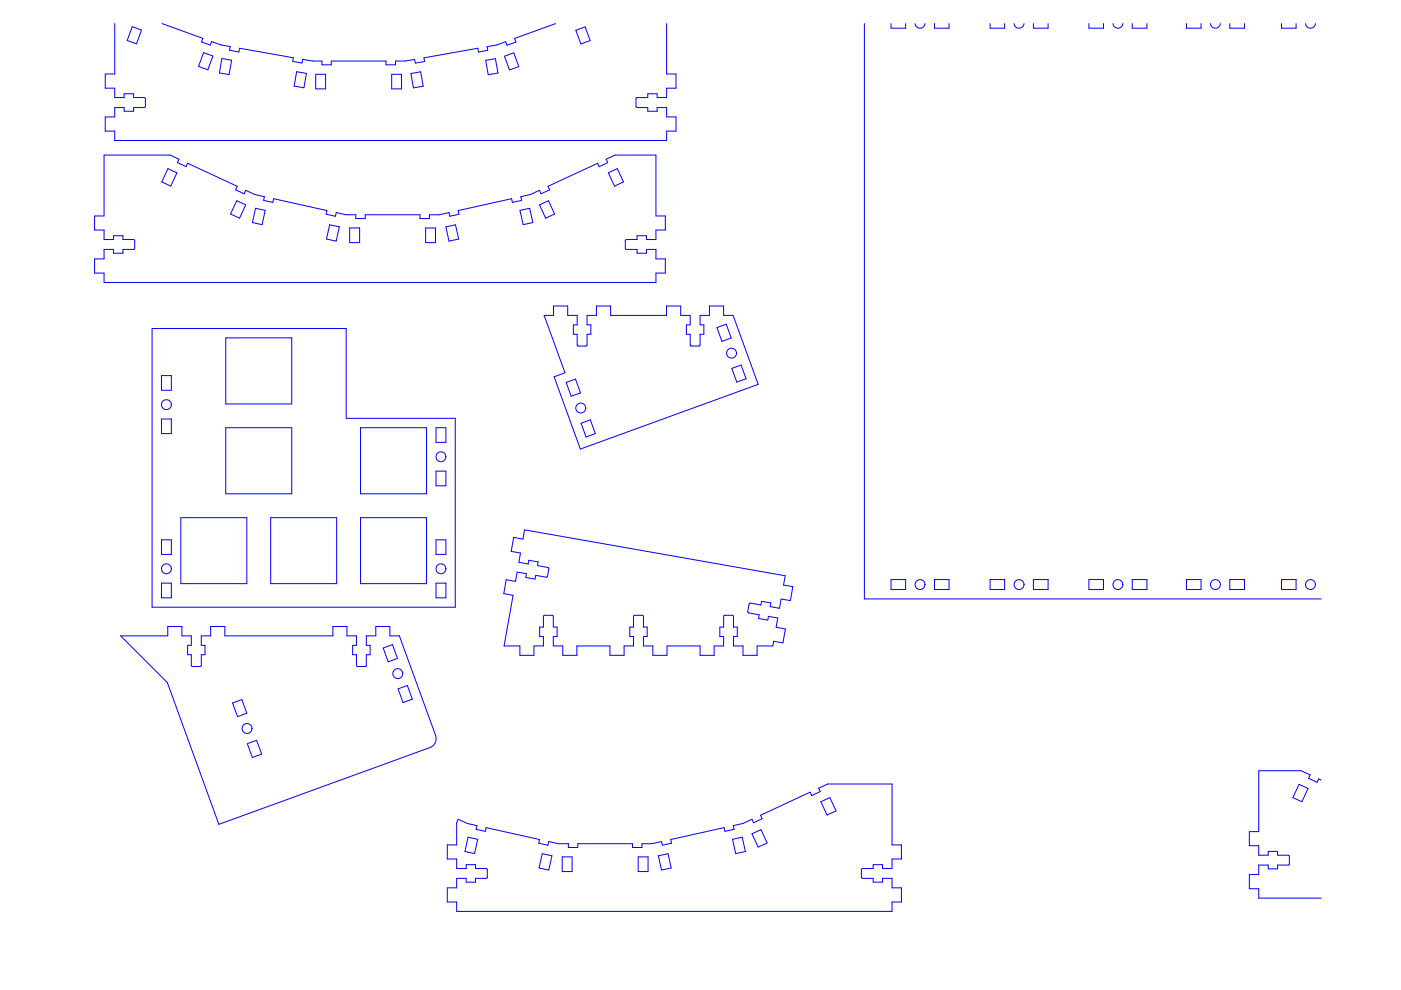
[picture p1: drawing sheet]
<svg xmlns="http://www.w3.org/2000/svg" width="297mm" height="210mm" viewBox="0 0 297 210" stroke-linecap="round" stroke-linejoin="round" font-family="sans-serif">
<g fill="none" stroke="#00f" stroke-width=".21">
<path d="M24.3 5v10.7h-2v3h2v2h2v-.8h2v.8h2.3l.2 .2v1.7l-.1 .2h-2.4v.8h-2v-.8h-2v2h-2v3h2v2h117v-2h2v-3h-2v-2h-2v.8h-2v-.8h-2.2l-.3-.2v-1.7l.3-.2h2.2v-.8h2v.8h2v-2h2v-3h-2v-10.7M28 5.7l2 .7-1.1 2.9-1.9-.7zM34.4 5l8.6 3.1-.3 .8 1.9 .7 .3-.8 1.9 .7 2 .4-.1 .8 1.9 .3 .2-.8 11.4 2-.1 .8 1.9 .4 .2-.8 2 .3h2v.8h2v-.8h11.6v.8h2v-.8h2.1l2-.3 .2 .8 1.9-.4-.1-.7 11.4-2.1 .1 .8 2-.3-.1-.8 2.1-.4 1.8-.7 .3 .8 1.9-.7-.3-.7 8.7-3.2M43.2 11.2l1.9 .7-1 2.9-2-.7zM47 12.4l2.1 .4-.5 3-2.1-.3zM62.9 15.2l2.1 .4-.6 3-2-.3zM66.9 15.8h2.1v3h-2.1zM83 15.8h2.1v3h-2.1zM87.1 15.6l2.1-.4 .5 3.1-2 .3zM103 12.8l2-.4 .6 3.1-2.1 .3zM107 11.9l1.9-.7 1.1 2.9-2 .7zM122.1 6.4l2-.7 1 2.9-1.9 .7z"/>
<path d="M183.3 5v122h96.8M188.9 5v1h3.1v-1M194 5a1.05 1.05 0 0 0 1.1 1 1.05 1.05 0 0 0 1-1M198.1 5v1h3.1v-1M209.9 5v1h3.1v-1M215 5a1.05 1.05 0 0 0 1.1 1 1.05 1.05 0 0 0 1-1M219.1 5v1h3.1v-1M230.9 5v1h3.1v-1M236 5a1.05 1.05 0 0 0 1 1 1.05 1.05 0 0 0 1.1-1M240.1 5v1h3.1v-1M251.6 5v1h3v-1M256.7 5a1.05 1.05 0 0 0 1 1 1.05 1.05 0 0 0 1-1"/>
<path d="M260.7 5v1h3.1v-1M271.7 5v1h3.1v-1M276.8 5a1.05 1.05 0 0 0 1.1 1 1.05 1.05 0 0 0 1-1M22.1 32.9h14l1.9 .9-.4 .7 1.8 .8 .4-.7 10.5 4.9-.3 .7 1.8 .9 .3-.7 1.9 .8 2.1 .5-.2 .8 1.9 .4 .2-.8 11.3 2.5-.1 .8 1.9 .5 .2-.8 2 .4h2.1v.8h2v-.8h11.6v.8h2v-.8h2.1l2.1-.4 .2 .8 1.9-.5-.2-.8 11.4-2.5 .1 .8 2-.4-.2-.8 2.1-.5 1.9-.8 .3 .7 1.8-.9-.3-.7 10.5-4.9 .3 .7 1.8-.8-.3-.7 1.9-.9h8.7v12.9h2v3h-2v2h-2v-.8h-2v.8h-2.3l-.2 .2v1.7l.1 .2h2.4v.8h2v-.8h2v2h2v3h-2v2h-117v-2h-2v-3h2v-2h2v.8h2v-.8h2.2l.3-.2v-1.7l-.2-.2h-2.3v-.8h-2v.8h-2v-2h-2v-3h2zM35.6 35.8l1.9 .8-1.3 2.9-1.9-.9zM129 36.6l1.9-.8 1.3 2.8-1.9 .9zM50.2 42.6l1.9 .8-1.3 2.9-1.9-.9zM54.2 44.2l2 .4-.6 3-2.1-.4zM69.9 47.7l2.1 .4-.7 3-2.1-.4zM74.1 48.3h2.1v3.1h-2.1zM90.2 48.3h2.1v3.1h-2.1zM94.5 48.1l2.1-.4 .6 3-2 .4z"/>
<path d="M110.2 44.6l2.1-.4 .7 3-2.1 .4zM114.4 43.4l1.9-.8 1.3 2.8-1.9 .9zM32.2 69.6h41.2v19.1h23.1v40h-64.3zM34.2 79.6h2.1v3.1h-2.1zM47.9 71.6h14v14h-14zM115.4 66.9h2v-2h3v2h2v2h-.8v2h.8v2.3l.1 .2h1.8l.2-.2v-2.3h.8v-2h-.8v-2h2v-2h3v2h11.8v-2h3v2h2v2h-.8v2h.8v2.3l.2 .2h1.8l.1-.2v-2.3h.8v-2h-.8v-2h2v-2h3v2h2l5.3 14.6-37.7 13.7-5.5-15.3 2.3-.9zM152 69.5l2-.8 1 3-1.9 .7zM155.2 78.1l1.9-.7 1.1 2.9-2 .7zM34.2 88.8h2.1v3.1h-2.1zM47.9 90.7h14v14h-14zM76.4 90.7h14v14h-14zM92.4 90.7h2.1v3.1h-2.1z"/>
<path d="M92.4 99.9h2.1v3.1h-2.1zM120 81.1l2-.7 1.1 2.9-2 .7zM123.2 89.7l2-.7 1 2.9-1.9 .8zM34.2 114.5h2.1v3h-2.1zM38.3 109.8h14v13.9h-14zM57.4 109.8h14v13.9h-14zM76.4 109.8h14v13.9h-14zM92.4 114.5h2.1v3h-2.1zM108.9 113.9l2 .4 .3-2 55.3 9.8-.4 1.9 2 .4-.5 2.9-2-.3-.3 2-2-.4 .1-.8-1.9-.3-.2 .8-2.3-.4-.2 .1-.3 1.7 .2 .2 2.3 .5-.2 .7 2 .4 .1-.8 2 .3-.3 2 1.9 .4-.5 2.9-2-.3-.1 1h-3.4v1.9h-3v-1.9h-2v-2.1h.8v-1.9h-.8v-2.3l-.2-.2h-1.7l-.2 .2v2.3h-.8v1.9h.8v2.1h-2v1.9h-3v-1.9h-7v1.9h-3v-1.9h-2v-2.1h.8v-1.9h-.8v-2.4l-.2-.1h-1.7l-.2 .2v2.3h-.8v1.9h.8v2.1h-2v1.9h-3v-1.9h-7v1.9h-3v-1.9h-2v-2.1h.8v-1.9h-.8v-2.4l-.2-.1h-1.7l-.2 .1v2.4h-.8v1.9h.8v2.1h-2v1.9h-3v-1.9h-3.3l1.9-10.8-2-.3 .5-3 2 .4 .4-2 1.9 .3-.1 .8 1.9 .4 .2-.8 2.3 .4 .2-.2 .3-1.6-.2-.3-2.3-.4 .2-.8-2-.3-.1 .8-2-.4 .3-2-1.9-.3zM25.6 134.8h10v-2h3v2h2v2h-.8v2h.8v2.3l.1 .2h1.8l.2-.2v-2.3h.8v-2h-.8v-2h2v-2h3v2h22.9v-2h3v2h2v2h-.8v2h.8v2.3l.1 .2h1.8l.2-.2v-2.3h.8v-2h-.8v-2h2v-2h3v2h2l7.7 21.1a2.02 2.02 0 0 1-1.2 2.6l-44.8 16.3-10.9-30.1zM34.2 123.6h2.1v3.2h-2.1zM81.2 137.4l2-.7 1.1 2.9-2 .7z"/>
<path d="M92.4 123.6h2.1v3.2h-2.1zM188.9 122.9h3.1v2.1h-3.1zM198.1 122.9h3.1v2.1h-3.1zM209.9 122.9h3.1v2.1h-3.1zM219.1 122.9h3.1v2.1h-3.1zM230.9 122.9h3.1v2.1h-3.1zM240.1 122.9h3.1v2.1h-3.1zM251.6 122.9h3v2.1h-3zM260.7 122.9h3.1v2.1h-3.1zM271.7 122.9h3.1v2.1h-3.1zM49.3 149l2-.7 1 2.9-1.9 .7zM52.4 157.7l2-.7 1.1 2.9-2 .7z"/>
<path d="M84.4 146.1l2-.8 1 2.9-1.9 .8zM97.2 173.7l1.9 .9 2 .5-.1 .7 1.9 .5 .2-.8 11.3 2.5-.2 .8 2 .4 .1-.8 2.1 .5h2.1v.8h2v-.8h11.6v.8h2v-.8h2.1l2.1-.5 .1 .8 2-.4-.2-.8 11.3-2.5 .2 .8 1.9-.5-.1-.7 2-.5 1.9-.9 .4 .7 1.8-.8-.3-.7 10.5-4.9 .3 .7 1.8-.9-.3-.7 1.9-.9h13.6v12.9h2v3h-2v2h-2v-.8h-2v.8h-2.3l-.2 .2v1.8l.2 .1h2.3v.8h2v-.8h2v2h2v3h-2v2h-92.3v-2h-2v-3h2v-2h2v.8h2v-.8h2.4l.1-.1v-1.8l-.2-.2h-2.3v-.8h-2v.8h-2v-2h-2v-3h2v-4.7zM99.2 177.5l2.1 .5-.7 3-2-.5zM155.3 178l2.1-.5 .6 3-2 .5zM159.4 176.8l1.9-.9 1.4 2.8-2 .9zM174 170l1.9-.9 1.4 2.8-1.9 .9zM275.4 166.3l1.9 .9-1.3 2.8-1.9-.9zM280.1 165.4l-.5-.3-.3 .8-1.9-.9 .4-.7-1.9-.9h-9v12.9h-2v3h2v2h2v-.8h2v.8h2.3l.2 .2v1.7l-.2 .2h-2.3v.8h-2v-.8h-2v2h-2v3h2v2h13.2M115 181l2 .4-.7 3.1-2-.5zM119.2 181.7h2.1v3.1h-2.1zM135.3 181.7h2.1v3.1h-2.1zM139.6 181.4l2-.4 .7 3-2 .5z"/>
<circle cx="155.1" cy="74.9" r="1.05"/>
<circle cx="35.3" cy="85.8" r="1.05"/>
<circle cx="93.5" cy="96.8" r="1.05"/>
<circle cx="123.1" cy="86.5" r="1.05"/>
<circle cx="35.3" cy="120.6" r="1.05"/>
<circle cx="93.5" cy="120.6" r="1.05"/>
<circle cx="195.1" cy="123.9" r="1.05"/>
<circle cx="216.1" cy="123.9" r="1.05"/>
<circle cx="237" cy="123.9" r="1.05"/>
<circle cx="257.7" cy="123.9" r="1.05"/>
<circle cx="277.9" cy="123.9" r="1.05"/>
<circle cx="52.4" cy="154.5" r="1.05"/>
<circle cx="84.3" cy="142.8" r="1.05"/>
</g>
</svg>
